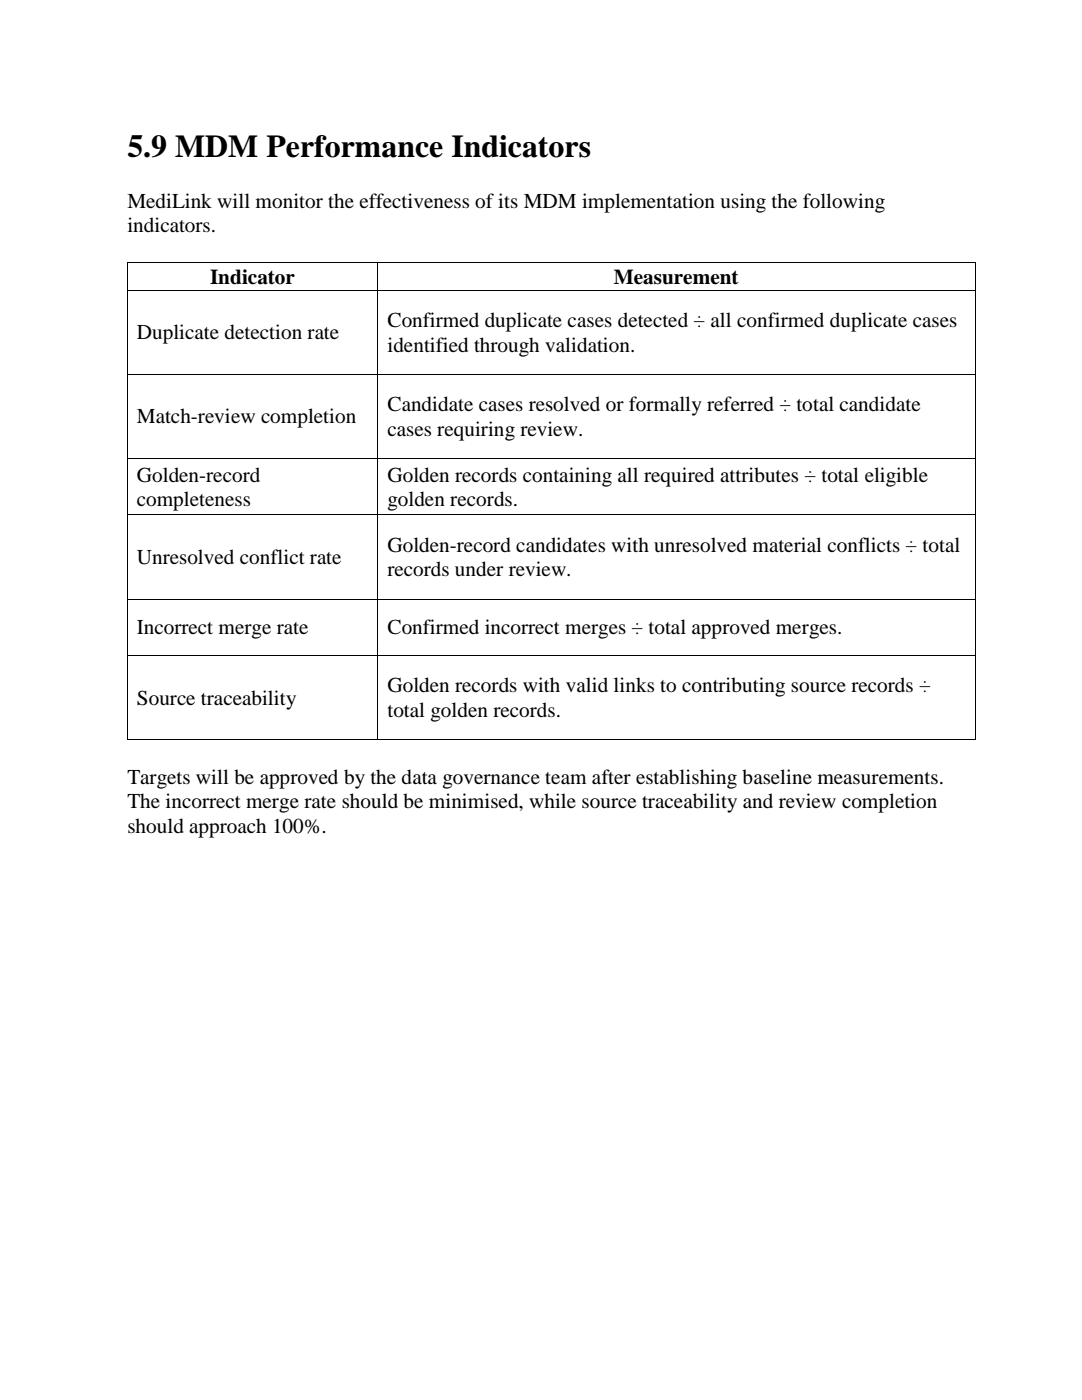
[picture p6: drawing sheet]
<svg xmlns="http://www.w3.org/2000/svg" width="216mm" height="279mm" viewBox="0 0 216 279" stroke-linecap="round" stroke-linejoin="round" font-family="sans-serif">
<defs><g id="words">
<text font-size="6.3" x="25.4" y="31.3">5.9 MDM Performance Indicators</text>
<g font-size="4.2">
<text x="25.4" y="41.5">MediLink will monitor the effectiveness of its MDM implementation using the following</text>
<text x="25.4" y="46.3">indicators.</text>
<text x="41.9" y="56.6">Indicator</text>
<text x="122.5" y="56.6">Measurement</text>
<text x="77.3" y="65.3">Confirmed duplicate cases detected ÷ all confirmed duplicate cases</text>
<text x="27.3" y="67.7">Duplicate detection rate</text>
<text x="77.3" y="70.2">identified through validation.</text>
<text x="77.3" y="82">Candidate cases resolved or formally referred ÷ total candidate</text>
<text x="27.3" y="84.5">Match-review completion</text>
<text x="77.3" y="86.9">cases requiring review.</text>
<text x="27.3" y="96.1">Golden-record</text>
<text x="27.3" y="101">completeness</text>
<text x="77.3" y="96.1">Golden records containing all required attributes ÷ total eligible</text>
<text x="77.3" y="101">golden records.</text>
<text x="27.3" y="112.5">Unresolved conflict rate</text>
<text x="77.3" y="110.1">Golden-record candidates with unresolved material conflicts ÷ total</text>
<text x="77.3" y="115">records under review.</text>
<text x="27.3" y="126.6">Incorrect merge rate</text>
<text x="77.3" y="126.6">Confirmed incorrect merges ÷ total approved merges.</text>
<text x="27.3" y="140.6">Source traceability</text>
<text x="77.3" y="138.2">Golden records with valid links to contributing source records ÷</text>
<text x="77.3" y="143">total golden records.</text>
<text x="25.4" y="156.5">Targets will be approved by the data governance team after establishing baseline measurements.</text>
<text x="25.4" y="161.3">The incorrect merge rate should be minimised, while source traceability and review completion</text>
<text x="25.4" y="166.2">should approach 100%.</text>
</g>
</g></defs>
<g fill="#000">
<path d="M25.3 52.3h.2v.2h-.2z" fill-rule="evenodd"/>
<path d="M25.3 52.3h.2v.2h-.2z" fill-rule="evenodd"/>
<path d="M25.3 57.8h.2v.2h-.2z" fill-rule="evenodd"/>
<path d="M75.3 52.3h.2v.2h-.2z" fill-rule="evenodd"/>
<path d="M75.3 57.8h.2v.2h-.2z" fill-rule="evenodd"/>
<path d="M194.5 52.3h.1v.2h-.1z" fill-rule="evenodd"/>
<path d="M194.5 52.3h.1v.2h-.1z" fill-rule="evenodd"/>
<path d="M194.5 57.8h.1v.2h-.1z" fill-rule="evenodd"/>
<path d="M25.3 74.6h.2v.2h-.2z" fill-rule="evenodd"/>
<path d="M75.3 74.6h.2v.2h-.2z" fill-rule="evenodd"/>
<path d="M194.5 74.6h.1v.2h-.1z" fill-rule="evenodd"/>
<path d="M25.3 91.5h.2v.1h-.2z" fill-rule="evenodd"/>
<path d="M75.3 91.5h.2v.1h-.2z" fill-rule="evenodd"/>
<path d="M194.5 91.5h.1v.1h-.1z" fill-rule="evenodd"/>
<path d="M25.3 102.7h.2v.1h-.2z" fill-rule="evenodd"/>
<path d="M25.3 119.5h.2v.2h-.2z" fill-rule="evenodd"/>
<path d="M75.3 102.7h.2v.1h-.2z" fill-rule="evenodd"/>
<path d="M75.3 119.5h.2v.2h-.2z" fill-rule="evenodd"/>
<path d="M194.5 102.7h.1v.1h-.1z" fill-rule="evenodd"/>
<path d="M194.5 119.5h.1v.2h-.1z" fill-rule="evenodd"/>
<path d="M25.3 130.7h.2v.2h-.2z" fill-rule="evenodd"/>
<path d="M75.3 130.7h.2v.2h-.2z" fill-rule="evenodd"/>
<path d="M194.5 130.7h.1v.2h-.1z" fill-rule="evenodd"/>
<path d="M25.3 147.6h.2v.1h-.2z" fill-rule="evenodd"/>
<path d="M25.3 147.6h.2v.1h-.2z" fill-rule="evenodd"/>
<path d="M75.3 147.6h.2v.1h-.2z" fill-rule="evenodd"/>
<path d="M194.5 147.6h.1v.1h-.1z" fill-rule="evenodd"/>
<path d="M194.5 147.6h.1v.1h-.1z" fill-rule="evenodd"/>
</g>
<g fill="none" stroke="#000" stroke-width=".2">
<path d="M25.4 52.5v5.3M25.4 58v16.6M25.5 52.4h49.8M25.5 57.9h49.8M75.4 52.5v5.3M75.4 58v16.6M75.5 52.4h119M75.5 57.9h119M194.6 52.5v5.3M194.6 58v16.6M25.4 74.8v16.7M25.5 74.7h49.8"/>
<path d="M75.4 74.8v16.7M75.5 74.7h119M194.6 74.8v16.7M25.4 91.6v11.1M25.5 91.5h49.8M75.4 91.6v11.1M75.5 91.5h119M194.6 91.6v11.1M25.4 102.8v16.7M25.4 119.7v11M25.5 102.8h49.8M25.5 119.6h49.8"/>
<path d="M75.4 102.8v16.7M75.4 119.7v11M75.5 102.8h119M75.5 119.6h119M194.6 102.8v16.7M194.6 119.7v11M25.4 130.9v16.7M25.5 130.8h49.8M75.4 130.9v16.7M75.5 130.8h119M194.6 130.9v16.7M25.5 147.6h49.8"/>
<path d="M75.5 147.6h119"/>
</g>
<use href="#words"/>
</svg>
